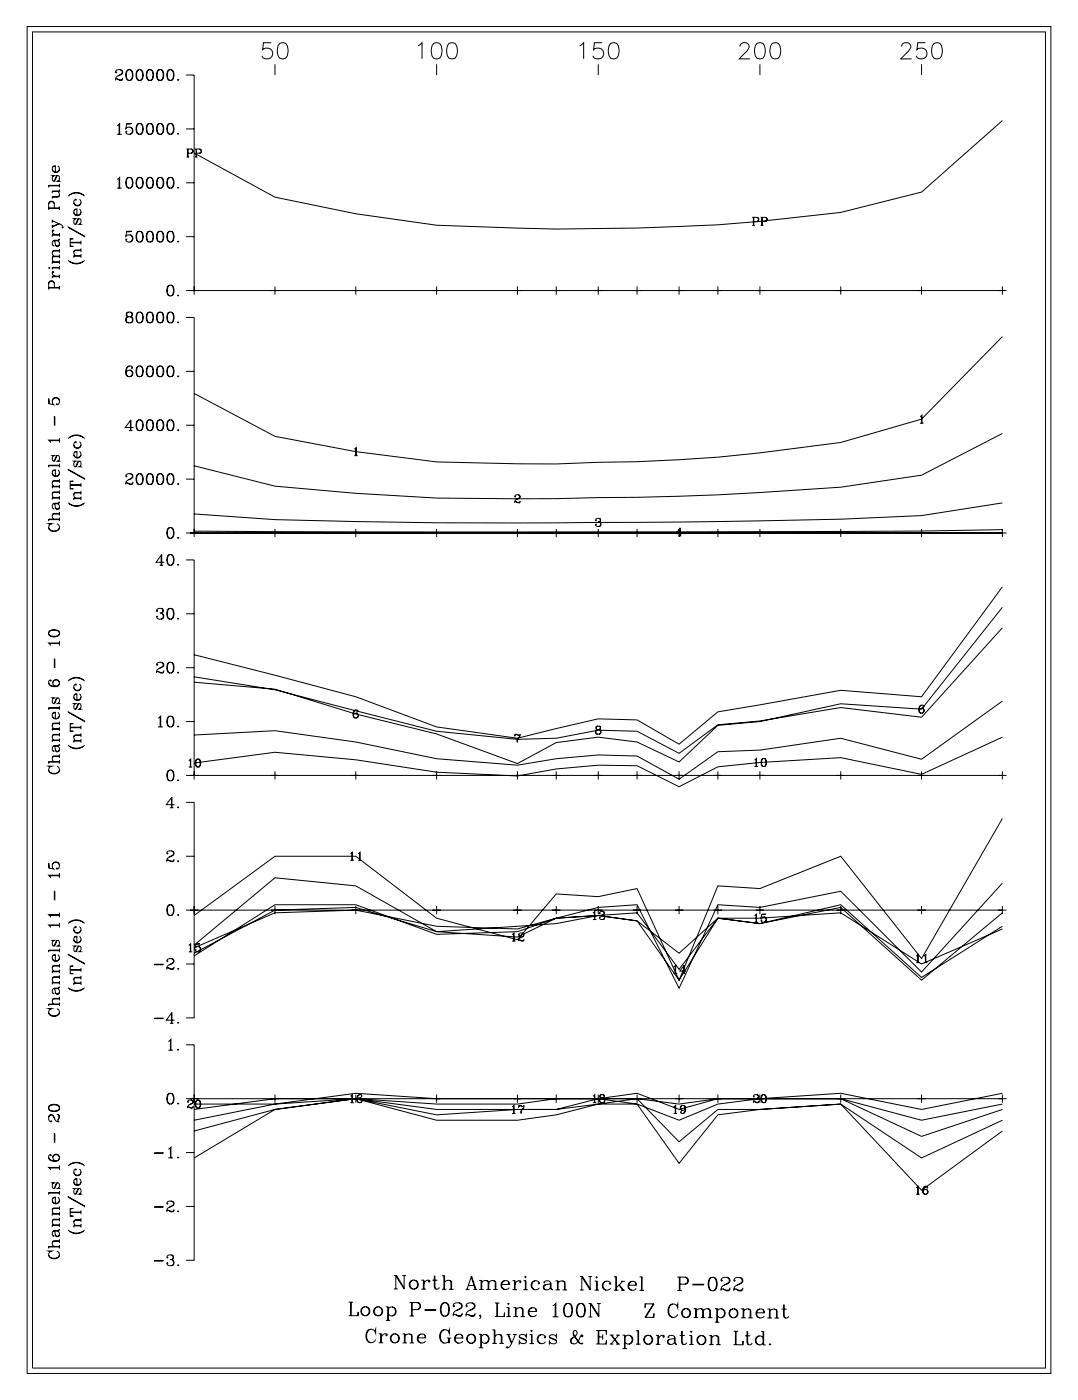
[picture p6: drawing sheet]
<svg xmlns="http://www.w3.org/2000/svg" width="215mm" height="279mm" viewBox="0 0 215 279" stroke-linecap="round" stroke-linejoin="round" font-family="sans-serif">
<g fill="none" stroke="#000" stroke-width=".2">
<path d="M5.4 5.3h204v268.5h-204zM6.5 6.4h201.9v266.3h-201.9zM23.1 14.3l.1 .1h-.2a.74 .74 0 0 1 .8-.5 .74 .74 0 0 1 .7 .6l-.5 .4a1.07 1.07 0 0 0-1 1.1M23.9 13.9l.2 .1a.48 .48 0 0 1 .1 .7l-.7 .4M24.5 15.7l-.4 .2-.8-.2-.3 .1M24.5 15.5l-.3 .5h-.4l-.5-.3M25.7 13.9a.97 .97 0 0 0-.6 1.2l.1 .5a.67 .67 0 0 0 .6 .4 .67 .67 0 0 0 .6-.4 1.82 1.82 0 0 0-.2-1.6 .58 .58 0 0 0-.9 .3 1.26 1.26 0 0 0 .4 1.7M25.9 13.9a1.36 1.36 0 0 1 0 2.1M27.7 13.9a1.16 1.16 0 0 0-.5 1.7 .66 .66 0 0 0 .6 .4 .66 .66 0 0 0 .6-.4 1.71 1.71 0 0 0-.2-1.6 .58 .58 0 0 0-.9 .3 1.25 1.25 0 0 0 .4 1.7M27.9 13.9a1.38 1.38 0 0 1 0 2.1M29.8 13.9a.97 .97 0 0 0-.6 1.2l.1 .5a.67 .67 0 0 0 .6 .4 .67 .67 0 0 0 .6-.4 1.82 1.82 0 0 0-.2-1.6 .58 .58 0 0 0-.9 .3 1.26 1.26 0 0 0 .4 1.7M30 13.9a1.36 1.36 0 0 1 0 2.1"/>
<path d="M31.8 13.9a1.16 1.16 0 0 0-.5 1.7 .66 .66 0 0 0 .6 .4 .66 .66 0 0 0 .6-.4 1.71 1.71 0 0 0-.2-1.6 .58 .58 0 0 0-.9 .3 1.25 1.25 0 0 0 .4 1.7M32 13.9a1.38 1.38 0 0 1 0 2.1M33.9 13.9a.97 .97 0 0 0-.7 1.2l.1 .5a.67 .67 0 0 0 .7 .4 .67 .67 0 0 0 .6-.4 1.82 1.82 0 0 0-.2-1.6 .58 .58 0 0 0-.9 .3 1.26 1.26 0 0 0 .4 1.7M34.1 13.9a1.36 1.36 0 0 1 0 2.1M35.5 15.8l.1 .1-.1 .1zM37.1 15h1.6v42.9h-1.6M54 8.5h-1.5l-.2 1.4a1.14 1.14 0 0 1 1.8 0 1.14 1.14 0 0 1-.2 1.7 1.14 1.14 0 0 1-1.7-.5M54.8 12.8v2.2M55.7 8.7a1.05 1.05 0 0 1 1.6 .4 2.69 2.69 0 0 1-.4 2.5 1.06 1.06 0 0 1-1.5-.5 2.68 2.68 0 0 1 .3-2.4zM83.3 9.1l.8-.6v3.2M86.4 8.7a1.05 1.05 0 0 1 1.5 .4 2.68 2.68 0 0 1-.3 2.5 1.06 1.06 0 0 1-1.5-.5 2.68 2.68 0 0 1 .3-2.4zM87 12.8v2.2"/>
<path d="M89.5 8.7a1.04 1.04 0 0 1 1.5 .4 2.66 2.66 0 0 1-.3 2.5 1.06 1.06 0 0 1-1.5-.5 2.68 2.68 0 0 1 .3-2.4zM115.5 9.1l.8-.6v3.2M119.2 12.8v2.2M120 8.5h-1.5l-.2 1.4a1.14 1.14 0 0 1 1.7 0 1.14 1.14 0 0 1-.2 1.7 1.14 1.14 0 0 1-1.6-.5M121.7 8.7a1.04 1.04 0 0 1 1.5 .4 2.65 2.65 0 0 1-.3 2.5 1.05 1.05 0 0 1-1.5-.5 2.68 2.68 0 0 1 .3-2.4zM147.5 9.3a.81 .81 0 0 1 .6-.8h.6a.79 .79 0 0 1 .5 1.2l-1.9 2h2.2M150.8 8.7a1.05 1.05 0 0 1 1.6 .4 2.68 2.68 0 0 1-.3 2.5 1.06 1.06 0 0 1-1.6-.5 2.68 2.68 0 0 1 .3-2.4zM151.4 12.8v2.2M153.9 8.7a1.04 1.04 0 0 1 1.5 .4 2.65 2.65 0 0 1-.3 2.5 1.05 1.05 0 0 1-1.5-.5 2.68 2.68 0 0 1 .3-2.4zM179.7 9.3a.81 .81 0 0 1 .6-.8h.6a.79 .79 0 0 1 .5 1.2l-1.9 2h2.2M183.7 12.8v2.2M184.4 8.5h-1.5l-.2 1.4a1.14 1.14 0 0 1 1.8 0 1.14 1.14 0 0 1-.2 1.7 1.14 1.14 0 0 1-1.7-.5"/>
<path d="M186.1 8.7a1.04 1.04 0 0 1 1.5 .4 2.65 2.65 0 0 1-.3 2.5 1.05 1.05 0 0 1-1.5-.5 2.7 2.7 0 0 1 .3-2.4zM9.7 37h2.1M10.4 33.8a.75 .75 0 0 0 .7 .5 .75 .75 0 0 0 .7-.5M11 33.2l-.5 .1M11.4 35l-.5 1h-.4a.7 .7 0 0 1 .1-.9l.2-.1h-.4l.2 .1M11.5 38.2a.66 .66 0 0 1 0 1.1h-1.1M11.5 33.1a.72 .72 0 0 1 .2 1 .72 .72 0 0 1-1.1 0 .72 .72 0 0 1 .2-1h.2v1.2M11.6 36l.2 .1h-.4l.4-.4v-.4l-.2-.3h-.3l-.6 1.1M11.8 38.9l-.3 .3h-1.1v.4M11.8 36.6v.8M11.8 37.8v.4h-1.4M11.8 38.1h-1.4v.4"/>
<path d="M11.8 36.9h-2.1v.5M13.6 39.1a2.2 2.2 0 0 1 3.3 0M13.8 38.9l.4-.2a2.57 2.57 0 0 1 2.5 .2M15.8 39.7a.72 .72 0 0 1 .2 1.1 .72 .72 0 0 1-1.1 0 .72 .72 0 0 1 .2-1.1v.2l-.1-.1M23.3 35.8l.5-.4v2.1M23.3 25l.5-.4v2.2M23.3 37.5h.9M23.3 26.8h.9M23.7 24.7v2.1M23.7 35.5v2M25.3 24.7l1-.1h-1l-.2 1a.77 .77 0 0 1 1.1-.2 .77 .77 0 0 1 0 1.2 .77 .77 0 0 1-1.1-.2l.1-.2 .1 .1-.1 .1M25.7 35.4a.97 .97 0 0 0-.6 1.2l.1 .5a.67 .67 0 0 0 .6 .4 .67 .67 0 0 0 .6-.4 1.82 1.82 0 0 0-.2-1.6 .58 .58 0 0 0-.9 .3 1.26 1.26 0 0 0 .4 1.7"/>
<path d="M25.9 35.4a1.36 1.36 0 0 1 0 2.1M25.9 25.3a.75 .75 0 0 1 .5 .8 .75 .75 0 0 1-.5 .7M27.7 35.4a1.16 1.16 0 0 0-.5 1.7 .66 .66 0 0 0 .6 .4 .66 .66 0 0 0 .6-.4 1.71 1.71 0 0 0-.2-1.6 .58 .58 0 0 0-.9 .3 1.25 1.25 0 0 0 .4 1.7M27.7 24.6a1.16 1.16 0 0 0-.5 1.8 .66 .66 0 0 0 .6 .4 .66 .66 0 0 0 .6-.4 1.71 1.71 0 0 0-.2-1.7 .58 .58 0 0 0-.9 .3 1.25 1.25 0 0 0 .4 1.8M27.9 35.4a1.38 1.38 0 0 1 0 2.1M27.9 24.6a1.38 1.38 0 0 1 0 2.2M29.8 35.4a.97 .97 0 0 0-.6 1.2l.1 .5a.67 .67 0 0 0 .6 .4 .67 .67 0 0 0 .6-.4 1.82 1.82 0 0 0-.2-1.6 .58 .58 0 0 0-.9 .3 1.26 1.26 0 0 0 .4 1.7M29.8 24.6a.97 .97 0 0 0-.6 1.2l.1 .6a.67 .67 0 0 0 .6 .4 .67 .67 0 0 0 .6-.4 1.82 1.82 0 0 0-.2-1.7 .58 .58 0 0 0-.9 .3 1.26 1.26 0 0 0 .4 1.8M30 35.4a1.36 1.36 0 0 1 0 2.1M30 24.6a1.36 1.36 0 0 1 0 2.2M31.8 35.4a1.16 1.16 0 0 0-.5 1.7 .66 .66 0 0 0 .6 .4 .66 .66 0 0 0 .6-.4 1.71 1.71 0 0 0-.2-1.6 .58 .58 0 0 0-.9 .3 1.25 1.25 0 0 0 .4 1.7M31.8 24.6a1.16 1.16 0 0 0-.5 1.8 .66 .66 0 0 0 .6 .4 .66 .66 0 0 0 .6-.4 1.71 1.71 0 0 0-.2-1.7 .58 .58 0 0 0-.9 .3 1.25 1.25 0 0 0 .4 1.8"/>
<path d="M32 35.4a1.38 1.38 0 0 1 0 2.1M32 24.6a1.38 1.38 0 0 1 0 2.2M33.9 35.4a.97 .97 0 0 0-.7 1.2l.1 .5a.67 .67 0 0 0 .7 .4 .67 .67 0 0 0 .6-.4 1.82 1.82 0 0 0-.2-1.6 .58 .58 0 0 0-.9 .3 1.26 1.26 0 0 0 .4 1.7M33.9 24.6a.97 .97 0 0 0-.7 1.2l.1 .6a.67 .67 0 0 0 .7 .4 .67 .67 0 0 0 .6-.4 1.82 1.82 0 0 0-.2-1.7 .58 .58 0 0 0-.9 .3 1.26 1.26 0 0 0 .4 1.8M34.1 35.4a1.36 1.36 0 0 1 0 2.1M34.1 24.6a1.36 1.36 0 0 1 0 2.2M35.5 37.3l.1 .1-.1 .1zM35.5 26.6l.1 .1-.1 .1zM37.1 36.4h1.6M37.1 25.7h1.6M37.2 29.7h.9a.42 .42 0 0 1 .4 .4 .42 .42 0 0 1-.4 .4h-.6M37.2 31.3h.5"/>
<path d="M37.4 29.7v1.6M37.5 29.7v1.6M38.1 29.7l.3 .3-.1 .4-.2 .1M38.8 29.7h1a.42 .42 0 0 1 .4 .4 .42 .42 0 0 1-.4 .4h-.6M38.8 31.3h.6M39.1 29.7v1.6M39.2 29.7v1.6M39.8 29.7l.3 .3-.1 .4-.2 .1M199.8 24l-16.1 14.3-16.1 4a348.9 348.9 0 0 1-48.4 3.3l-8.3 .1-23.9-.8-16.1-2.3-16.1-3.3-16.1-8.8M9.7 56.5a.58 .58 0 0 1 .6-.4 .58 .58 0 0 1 .5 .4M9.7 40.6a.58 .58 0 0 1 .6-.4 .58 .58 0 0 1 .5 .4M9.7 57.4h2.1"/>
<path d="M9.7 57.3h2.1M9.7 41.5h2.1M9.7 41.4h2.1M9.8 53.3v.2l-.1-.1zM10.4 44l1.4 .6a.84 .84 0 0 1 .8 .7l-.1 .1v-.2M10.4 55.1h1.4M10.4 43.8v.6M10.4 44.8v.6M10.4 53.4h1.4M10.4 52.3h1.4M10.4 46.9h1.4M10.5 54.2l.1 .1 .1-.1-.2-.1a.59 .59 0 0 0 0 .6 .59 .59 0 0 0 .5 .3"/>
<path d="M10.5 45.9h.2l-.2-.1a.59 .59 0 0 0 .5 1M10.8 57.3v-.8a.56 .56 0 0 0-.5-.6 .56 .56 0 0 0-.6 .6v1.2M10.8 48l.3 1 .4 .1a.65 .65 0 0 0 0-1.1M10.8 41.4v-.8a.56 .56 0 0 0-.5-.5 .56 .56 0 0 0-.6 .5v1.3M11 48.7a.42 .42 0 0 0 .4 .3 .42 .42 0 0 0 .4-.3M11.6 44.6l-1.2 .5M11.8 51.1h-1.1a.66 .66 0 0 0 0 1.1M11.8 51.2h-1.1l-.3 .3M11.8 49.9h-1.1a.66 .66 0 0 0 0 1.2M11.8 50h-1.1l-.3 .3M11.8 47.7l-.3 .2-.9 .1a.7 .7 0 0 0-.1 .9l.2 .1-.1-.1M11.8 47.6l-.1 .3-.2 .1h-.9"/>
<path d="M11.8 41.1v.8M11.8 46.5v.7M11.8 49.6v.7M11.8 50.7v.8M11.8 51.9v.7M11.8 53v.7M11.8 54.7v.8M11.8 57v.7M11.8 55h-1.4v.5M11.8 46.8h-1.4v.4M11.8 52.2h-1.4v.4M11.8 53.3h-1.4v.4"/>
<path d="M11.8 44.6l-1.4 .6M13.6 51.9a2.2 2.2 0 0 0 3.3 0M13.6 45.2l3.3 2zM13.8 52.1l.4 .2a2.67 2.67 0 0 0 2.5-.2M14 47.7l.6-.1h-.6v1.5h.6l-.6-.1M14 48.4h2.1M14 48.3h2.1M14.7 42.4a.75 .75 0 0 0 .7 .5 .75 .75 0 0 0 .7-.5M14.7 40.4a.75 .75 0 0 0 .7 .5 .75 .75 0 0 0 .7-.5M14.7 51.1h1.4M15.3 41.8l-.5 .1M15.7 43.6l-.5 1h-.4a.7 .7 0 0 1 .1-.9l.2-.1h-.4l.2 .1"/>
<path d="M15.8 41.7a.72 .72 0 0 1 .2 1 .72 .72 0 0 1-1.1 0 .72 .72 0 0 1 .2-1h.2v1.2M15.9 44.6l.2 .1h-.4l.4-.4v-.4l-.2-.3h-.3l-.6 1.1M16.1 49.8h-1.1a.65 .65 0 0 0 0 1.2M16.1 49.9h-1.1l-.3 .3M16.1 51h-1.4v.4M16.1 48v.7M16.1 49.5v.7M16.1 50.7v.7M25.3 46.2l1-.1h-1l-.2 1a.77 .77 0 0 1 1.1-.2 .77 .77 0 0 1 0 1.2 .77 .77 0 0 1-1.1-.3l.1-.2 .1 .1-.1 .1M25.9 46.8a.75 .75 0 0 1 .5 .7 .75 .75 0 0 1-.5 .7M27.7 46.1a1.16 1.16 0 0 0-.5 1.7 .66 .66 0 0 0 .6 .5 .66 .66 0 0 0 .6-.5 1.71 1.71 0 0 0-.2-1.6 .58 .58 0 0 0-.9 .3 1.25 1.25 0 0 0 .4 1.7M27.9 46.1a1.38 1.38 0 0 1 0 2.1"/>
<path d="M29.8 46.1a.97 .97 0 0 0-.6 1.2l.1 .5a.67 .67 0 0 0 .6 .5 .67 .67 0 0 0 .6-.5 1.82 1.82 0 0 0-.2-1.6 .58 .58 0 0 0-.9 .3 1.26 1.26 0 0 0 .4 1.7M30 46.1a1.36 1.36 0 0 1 0 2.1M31.8 46.1a1.16 1.16 0 0 0-.5 1.7 .66 .66 0 0 0 .6 .5 .66 .66 0 0 0 .6-.5 1.71 1.71 0 0 0-.2-1.6 .58 .58 0 0 0-.9 .3 1.25 1.25 0 0 0 .4 1.7M32 46.1a1.38 1.38 0 0 1 0 2.1M33.9 56.8a.97 .97 0 0 0-.7 1.3l.1 .5a.67 .67 0 0 0 .7 .4 .67 .67 0 0 0 .6-.4 1.82 1.82 0 0 0-.2-1.7 .58 .58 0 0 0-.9 .3 1.26 1.26 0 0 0 .4 1.8M33.9 46.1a.97 .97 0 0 0-.7 1.2l.1 .5a.67 .67 0 0 0 .7 .5 .67 .67 0 0 0 .6-.5 1.82 1.82 0 0 0-.2-1.6 .58 .58 0 0 0-.9 .3 1.26 1.26 0 0 0 .4 1.7M34.1 56.8a1.36 1.36 0 0 1 0 2.2M34.1 46.1a1.36 1.36 0 0 1 0 2.1M35.5 58.8l.1 .1-.1 .1zM35.5 48l.1 .1-.1 .1zM37.1 47.2h1.6M37.9 57.9h1.6"/>
<path d="M38.7 57.9h161.1M38.7 57.1v1.6M54 57.9h1.6M54.8 57.1v1.6M70.1 57.9h1.6M70.9 57.1v1.6M86.2 57.9h1.6M87 57.1v1.6M102.3 57.9h1.6M103.1 57.1v1.6M110 57.9h1.7M110.9 57.1v1.6"/>
<path d="M118.4 57.9h1.7M119.2 57.1v1.6M126.1 57.9h1.7M127 57.1v1.6M134.5 57.9h1.7M135.3 57.1v1.6M142.3 57.9h1.6M143.1 57.1v1.6M149.9 43.3h.9a.42 .42 0 0 1 .4 .4 .42 .42 0 0 1-.4 .5h-.6M149.9 44.9h.5M150.1 43.3v1.6M150.2 43.3v1.6"/>
<path d="M150.6 57.9h1.7M150.8 43.3l.3 .3v.4l-.3 .2M151.4 57.1v1.6M151.6 43.3h.9a.42 .42 0 0 1 .4 .4 .42 .42 0 0 1-.4 .5h-.6M151.6 44.9h.5M151.8 43.3v1.6M151.9 43.3v1.6M152.5 43.3l.3 .3-.1 .4-.2 .2M166.7 57.9h1.7M167.6 57.1v1.6M182.8 57.9h1.7M183.7 57.1v1.6"/>
<path d="M199 57.9h1.6M199.8 57.1v1.6M10.4 79.9a.75 .75 0 0 1 .7-.6 .75 .75 0 0 1 .7 .6M25.6 62.2l-.3 .1-.1 .5a.73 .73 0 0 0 1.2 0v-.3a.7 .7 0 0 0-1-.2l-.1 .5 .3 .3M25.6 63.1l-.3 .1a.7 .7 0 0 0-.1 .9 .77 .77 0 0 0 .9 .2 .77 .77 0 0 0 .4-.8l-.2-.3-.3-.1M25.6 63.1l-.4 .4v.4l.4 .5M25.8 72.9a1.29 1.29 0 0 0-.1 2.2M25.9 73.8a.69 .69 0 0 1 .5 .6 .69 .69 0 0 1-.5 .7M26 62.2a.51 .51 0 0 1 .2 .8l-.2 .1M26 63.1l.4 .4v.4l-.4 .5M26.3 73.3v.2l.1-.2a.74 .74 0 0 0-.9-.3 .74 .74 0 0 0-.4 .9v.6a.69 .69 0 0 0 .8 .7 .69 .69 0 0 0 .5-.9 .69 .69 0 0 0-.9-.4l-.3 .5M27.7 72.9a1.16 1.16 0 0 0-.5 1.8 .66 .66 0 0 0 .6 .4 .66 .66 0 0 0 .6-.4 1.71 1.71 0 0 0-.2-1.6 .58 .58 0 0 0-.9 .3 1.25 1.25 0 0 0 .4 1.7"/>
<path d="M27.7 62.2a1.16 1.16 0 0 0-.5 1.7 .66 .66 0 0 0 .6 .5 .66 .66 0 0 0 .6-.5 1.71 1.71 0 0 0-.2-1.6 .58 .58 0 0 0-.9 .3 1.25 1.25 0 0 0 .4 1.8M27.9 72.9a1.38 1.38 0 0 1 0 2.2M27.9 62.2a1.38 1.38 0 0 1 0 2.2M29.8 72.9a.97 .97 0 0 0-.6 1.3l.1 .5a.67 .67 0 0 0 .6 .4 .67 .67 0 0 0 .6-.4 1.82 1.82 0 0 0-.2-1.6 .58 .58 0 0 0-.9 .3 1.26 1.26 0 0 0 .4 1.7M29.8 62.2a.97 .97 0 0 0-.6 1.2l.1 .5a.67 .67 0 0 0 .6 .5 .67 .67 0 0 0 .6-.5 1.82 1.82 0 0 0-.2-1.6 .58 .58 0 0 0-.9 .3 1.26 1.26 0 0 0 .4 1.8M30 72.9a1.36 1.36 0 0 1 0 2.2M30 62.2a1.36 1.36 0 0 1 0 2.2M31.8 72.9a1.16 1.16 0 0 0-.5 1.8 .66 .66 0 0 0 .6 .4 .66 .66 0 0 0 .6-.4 1.71 1.71 0 0 0-.2-1.6 .58 .58 0 0 0-.9 .3 1.25 1.25 0 0 0 .4 1.7M31.8 62.2a1.16 1.16 0 0 0-.5 1.7 .66 .66 0 0 0 .6 .5 .66 .66 0 0 0 .6-.5 1.71 1.71 0 0 0-.2-1.6 .58 .58 0 0 0-.9 .3 1.25 1.25 0 0 0 .4 1.8M32 72.9a1.38 1.38 0 0 1 0 2.2M32 62.2a1.38 1.38 0 0 1 0 2.2M33.9 72.9a.97 .97 0 0 0-.7 1.3l.1 .5a.67 .67 0 0 0 .7 .4 .67 .67 0 0 0 .6-.4 1.82 1.82 0 0 0-.2-1.6 .58 .58 0 0 0-.9 .3 1.26 1.26 0 0 0 .4 1.7"/>
<path d="M33.9 62.2a.97 .97 0 0 0-.7 1.2l.1 .5a.67 .67 0 0 0 .7 .5 .67 .67 0 0 0 .6-.5 1.82 1.82 0 0 0-.2-1.6 .58 .58 0 0 0-.9 .3 1.26 1.26 0 0 0 .4 1.8M34.1 72.9a1.36 1.36 0 0 1 0 2.2M34.1 62.2a1.36 1.36 0 0 1 0 2.2M35.5 74.9l.1 .1-.1 .1zM35.5 64.1l.1 .1-.1 .2zM37.1 63.3h1.6v42.9h-1.6M37.1 74h1.6M199.8 67.1l-16.1 16.4-16.1 4.7a317.5 317.5 0 0 1-48.4 3.9l-8.3 .4-7.8-.1-16.1-.3-16.1-2.1-16.1-3-16.1-8.6M9.7 92.8h2.1M9.8 80.5l-.1-1.1v1.1l1 .2a.77 .77 0 0 1-.2-1.2 .77 .77 0 0 1 1.2 0 .77 .77 0 0 1-.3 1.2l-.2-.1 .1-.1 .1 .1M9.8 87.8h2M10.4 94.4a.75 .75 0 0 0 .7 .5 .75 .75 0 0 0 .7-.5"/>
<path d="M10.4 99.3h1.4M10.4 97h1.4M10.8 83l.1 1.8zM11 93.8l-.5 .1M11.4 90.8l-.5 1-.3 .1a.7 .7 0 0 1-.1-.9l.3-.2h-.4l.2 .1M11.5 93.7a.72 .72 0 0 1 .2 1 .72 .72 0 0 1-1.1 0 .72 .72 0 0 1 .2-1h.2v1.2M11.6 91.8l.2 .1h-.4l.4-.4v-.4l-.2-.3h-.3l-.6 1.1M11.8 100l-.1 .3-.2 .1h-.9M11.8 98.1h-1.1a.66 .66 0 0 0 0 1.1M11.8 98.2h-1.1l-.3 .3M11.8 95.8h-1.1a.65 .65 0 0 0 0 1.1M11.8 95.9h-1.1l-.3 .3"/>
<path d="M11.8 87.7h-2.1l.4 .5M11.8 87.3v.9M11.8 92.4v.7M11.8 95.5v.7M11.8 96.6v.7M11.8 97.8v.7M11.8 98.9v.7M11.8 96.9h-1.4v.4M11.8 99.2h-1.4v.4M11.8 92.7h-2.1v.4M13.6 93.6l3.3 1.9zM13.6 87.4a2.2 2.2 0 0 1 3.3 0"/>
<path d="M13.8 87.2l.4-.2a2.56 2.56 0 0 1 2.5 .2M14 96l.6-.1h-.6v1.5h.6l-.6-.1M14 96.7h2.1M14 96.6h2.1M14.7 90.7a.75 .75 0 0 0 .7 .5 .75 .75 0 0 0 .7-.5M14.7 88.7a.75 .75 0 0 0 .7 .6 .75 .75 0 0 0 .7-.6M14.7 99.4h1.4M15.3 90.1l-.5 .1M15.7 91.9l-.5 1h-.4a.7 .7 0 0 1 .1-.9l.2-.1h-.4l.2 .1M15.8 90a.72 .72 0 0 1 .2 1.1 .72 .72 0 0 1-1.1 0 .72 .72 0 0 1 .2-1.1h.2v1.2M15.8 88a.72 .72 0 0 1 .2 1.1 .72 .72 0 0 1-1.1 0 .72 .72 0 0 1 .2-1.1v.2l-.1-.1M15.9 92.9l.2 .1h-.4l.4-.4v-.4l-.2-.3h-.3l-.6 1.1"/>
<path d="M16.1 98.2h-1.1a.65 .65 0 0 0 0 1.1M16.1 98.3h-1.1l-.3 .3M16.1 99.3h-1.4v.4M16.1 96.3v.7M16.1 97.8v.8M16.1 99v.7M25.2 94.8l.1 .1h-.2a.73 .73 0 0 1 .7-.5 .73 .73 0 0 1 .7 .6l-.4 .4a1.06 1.06 0 0 0-1 1.2M25.7 85.8h.7M26 94.4l.2 .1a.48 .48 0 0 1 .1 .7l-.7 .4M26 83.9v1.9M26.5 96.3l-.3 .2-.8-.2-.3 .1M26.5 96.1l-.2 .5h-.4l-.5-.3"/>
<path d="M26.6 85.2h-1.6l1.1-1.5v2.1M27.7 94.4a1.16 1.16 0 0 0-.5 1.8 .66 .66 0 0 0 .6 .4 .66 .66 0 0 0 .6-.4 1.71 1.71 0 0 0-.2-1.7 .58 .58 0 0 0-.9 .3 1.25 1.25 0 0 0 .4 1.8M27.7 83.7a1.16 1.16 0 0 0-.5 1.7 .66 .66 0 0 0 .6 .4 .66 .66 0 0 0 .6-.4 1.71 1.71 0 0 0-.2-1.6 .58 .58 0 0 0-.9 .3 1.25 1.25 0 0 0 .4 1.7M27.9 94.4a1.38 1.38 0 0 1 0 2.2M27.9 83.7a1.38 1.38 0 0 1 0 2.1M29.8 94.4a.97 .97 0 0 0-.6 1.2l.1 .6a.67 .67 0 0 0 .6 .4 .67 .67 0 0 0 .6-.4 1.82 1.82 0 0 0-.2-1.7 .58 .58 0 0 0-.9 .3 1.26 1.26 0 0 0 .4 1.8M29.8 83.7a.97 .97 0 0 0-.6 1.2l.1 .5a.67 .67 0 0 0 .6 .4 .67 .67 0 0 0 .6-.4 1.82 1.82 0 0 0-.2-1.6 .58 .58 0 0 0-.9 .3 1.26 1.26 0 0 0 .4 1.7M30 94.4a1.36 1.36 0 0 1 0 2.2M30 83.7a1.36 1.36 0 0 1 0 2.1M31.8 94.4a1.16 1.16 0 0 0-.5 1.8 .66 .66 0 0 0 .6 .4 .66 .66 0 0 0 .6-.4 1.71 1.71 0 0 0-.2-1.7 .58 .58 0 0 0-.9 .3 1.25 1.25 0 0 0 .4 1.8M31.8 83.7a1.16 1.16 0 0 0-.5 1.7 .66 .66 0 0 0 .6 .4 .66 .66 0 0 0 .6-.4 1.71 1.71 0 0 0-.2-1.6 .58 .58 0 0 0-.9 .3 1.25 1.25 0 0 0 .4 1.7M32 94.4a1.38 1.38 0 0 1 0 2.2"/>
<path d="M32 83.7a1.38 1.38 0 0 1 0 2.1M33.9 94.4a.97 .97 0 0 0-.7 1.2l.1 .6a.67 .67 0 0 0 .7 .4 .67 .67 0 0 0 .6-.4 1.82 1.82 0 0 0-.2-1.7 .58 .58 0 0 0-.9 .3 1.26 1.26 0 0 0 .4 1.8M33.9 83.7a.97 .97 0 0 0-.7 1.2l.1 .5a.67 .67 0 0 0 .7 .4 .67 .67 0 0 0 .6-.4 1.82 1.82 0 0 0-.2-1.6 .58 .58 0 0 0-.9 .3 1.26 1.26 0 0 0 .4 1.7M34.1 94.4a1.36 1.36 0 0 1 0 2.2M34.1 83.7a1.36 1.36 0 0 1 0 2.1M35.5 96.4l.1 .1-.1 .1zM35.5 85.6l.1 .1-.1 .1zM37.1 95.5h1.6M37.1 84.8h1.6M70.6 89.5l.4-.3v1.6M70.6 90.8h.7M70.9 89.3v1.5"/>
<path d="M102.7 98.9v.1h-.1a.55 .55 0 0 1 .6-.4 .55 .55 0 0 1 .5 .5l-.4 .3a.79 .79 0 0 0-.7 .8M103.3 98.6l.3 .3a.6 .6 0 0 1-.6 .6M103.7 100l-.3 .1-.6-.1-.2 .1M103.7 99.8l-.2 .4-.7-.2M183.4 83l.3-.3v1.6M183.4 84.3h.7M183.7 82.8v1.5M199.8 86.4l-16.1 8.3-16.1 2.4a618.9 618.9 0 0 1-48.4 2.1l-8.3 .2a409.7 409.7 0 0 1-56.1-2.5l-16.1-4.1M9.7 105.2a1.22 1.22 0 0 0 2.1 0M9.7 103.6h2.1M10.8 100.4l.3 1 .4 .1a.64 .64 0 0 0 0-1.1M11 101.1a.42 .42 0 0 0 .4 .3 .42 .42 0 0 0 .4-.3"/>
<path d="M11.3 104.4a.79 .79 0 0 1 .5 .9 .79 .79 0 0 1-.8 .6 .94 .94 0 0 1-1-.2 .94 .94 0 0 1-.2-1l.2-.2-.3-.1h.6l-.3 .1M11.8 102.3h-1.1a.66 .66 0 0 0 0 1.2M11.8 102.5h-1.1l-.3 .3M11.8 100.1l-.3 .2-.9 .1a.7 .7 0 0 0-.1 .9l.2 .1-.1-.1M11.8 102v.8M11.8 103.2v.7M11.8 103.5h-2.1v.4M13.6 100.2a2.2 2.2 0 0 0 3.3 0M13.8 100.4l.4 .2a2.67 2.67 0 0 0 2.5-.2M31.8 112.7h.7M32.1 110.7v2M32.7 112.1h-1.6l1.1-1.6v2.2"/>
<path d="M33.9 105.2a.97 .97 0 0 0-.7 1.2l.1 .5a.67 .67 0 0 0 .7 .4 .67 .67 0 0 0 .6-.4 1.82 1.82 0 0 0-.2-1.6 .58 .58 0 0 0-.9 .3 1.26 1.26 0 0 0 .4 1.7M33.9 110.5a.97 .97 0 0 0-.7 1.3l.1 .5a.67 .67 0 0 0 .7 .4 .67 .67 0 0 0 .6-.4 1.82 1.82 0 0 0-.2-1.7 .58 .58 0 0 0-.9 .3 1.26 1.26 0 0 0 .4 1.8M34.1 105.2a1.36 1.36 0 0 1 0 2.1M34.1 110.5a1.36 1.36 0 0 1 0 2.2M35.5 107.1l.1 .1-.1 .1zM35.5 112.5l.1 .1-.1 .1zM37.1 111.6h1.6v43h-1.6M37.9 106.2h1.6M38.7 106.2h161.1l-161.1 .1M38.7 105.4v1.7M54 106.2h1.6M54.8 105.4v1.7"/>
<path d="M70.1 106.2h1.6M70.9 105.4v1.7M86.2 106.2h1.6M87 105.4v1.7M102.3 106.2h1.6M103.1 105.4v1.7M110 106.2h1.7M110.9 105.4v1.7M118.4 106.2h1.7M118.8 103.6v.2l-.1-.1a.51 .51 0 0 1 .5-.4 .51 .51 0 0 1 .5 .5l-.1 .1-.4 .1M119.2 105.4v1.7M119.4 103.3l.1 .1a.39 .39 0 0 1-.1 .6l.1 .1a.44 .44 0 0 1 .3 .5 .44 .44 0 0 1-.4 .3h-.6l-.1-.3 .1-.1v.1"/>
<path d="M119.6 104.2l.1 .4-.3 .3M126.1 106.2h1.7M127 105.4v1.7M134.5 106.2h1.7M135.3 106.8h.5M135.3 105.4v1.7M135.5 105.4v1.4M136 106.4h-1.3l.9-1.2v1.6M142.3 106.2h1.6M143.1 105.4v1.7M150.6 106.2h1.7M151.4 105.4v1.7"/>
<path d="M166.7 106.2h1.7M167.6 105.4v1.7M182.8 106.2h1.7M183.7 105.4v1.7M199 106.2h1.6M199.8 100.2l-16.1 2.6a1392 1392 0 0 1-56.7 1.3h-7.8a1565.1 1565.1 0 0 1-64.4-.5l-16.1-1.2M199.8 105.6l-16.1 .2-48.4 .2-96.6-.1M199.8 117l-16.1 21.9-16.1-1.3-24.5 4.3-7.8 6.4-8.3-4.8-7.8-.2-16.1 3.8-16.1-2.2-16.1-6-16.1-4.3-16.1-4.1M199.8 105.4v1.7M9.7 136.2a1.29 1.29 0 0 0 2.1 0M9.7 126.3a1.15 1.15 0 0 0 1.7 .5 .66 .66 0 0 0 .5-.6 .66 .66 0 0 0-.5-.6 1.74 1.74 0 0 0-1.6 .2 .59 .59 0 0 0 .3 .9 1.24 1.24 0 0 0 1.7-.4M9.7 126.1a1.38 1.38 0 0 1 2.1 0"/>
<path d="M9.8 128.3h2M10 135.6l.1 .1 .1-.1-.2-.1a.74 .74 0 0 0-.2 1 .74 .74 0 0 0 .8 .4h.6a.69 .69 0 0 0 .7-.8 .69 .69 0 0 0-.8-.6 .69 .69 0 0 0-.5 1l.5 .3M10.5 136a.69 .69 0 0 1 .7-.5 .69 .69 0 0 1 .6 .5M10.8 131.3l.1 1.8zM11.4 139.1l-.5 1-.3 .1a.7 .7 0 0 1-.1-.9l.3-.2h-.4l.2 .1M11.8 128.2h-2.1l.4 .5M11.8 127.8v.9M13.6 135.7a2.2 2.2 0 0 1 3.3 0M13.8 135.5l.4-.2a2.56 2.56 0 0 1 2.5 .2M14.7 139a.75 .75 0 0 0 .7 .5 .75 .75 0 0 0 .7-.5M14.7 137.1a.75 .75 0 0 0 .7 .5 .75 .75 0 0 0 .7-.5M15.3 138.4l-.5 .1"/>
<path d="M15.8 138.3a.72 .72 0 0 1 .2 1.1 .72 .72 0 0 1-1.1 0 .72 .72 0 0 1 .2-1.1h.2v1.2M15.8 136.4a.72 .72 0 0 1 .2 1 .72 .72 0 0 1-1.1 0 .72 .72 0 0 1 .2-1v.2l-.1-.1M31.3 132.4v.2l-.1-.1a.74 .74 0 0 1 .8-.5 .74 .74 0 0 1 .6 .6l-.4 .4a1.07 1.07 0 0 0-1 1.2M31.3 121.7v.2l-.1-.1 .1-.3a.83 .83 0 0 1 1.2 .1l-.1 .5-.6 .1M32.1 132l.2 .1a.49 .49 0 0 1 .1 .7l-.7 .4M32.1 121.3l.3 .3v.3l-.3 .3a.62 .62 0 0 1 .5 .6 .62 .62 0 0 1-.5 .6l-.7-.1-.2-.3 .1-.2v.2M32.4 122.4a.66 .66 0 0 1-.3 1M32.6 133.8l-.3 .2-.8-.2-.3 .1M32.6 133.6l-.2 .6h-.4l-.5-.4M33.9 132a.97 .97 0 0 0-.7 1.2l.1 .5a.67 .67 0 0 0 .7 .5 .67 .67 0 0 0 .6-.5 1.82 1.82 0 0 0-.2-1.6 .58 .58 0 0 0-.9 .3 1.26 1.26 0 0 0 .4 1.8M33.9 121.3a.97 .97 0 0 0-.7 1.2l.1 .5a.67 .67 0 0 0 .7 .4 .67 .67 0 0 0 .6-.4 1.82 1.82 0 0 0-.2-1.6 .58 .58 0 0 0-.9 .3 1.26 1.26 0 0 0 .4 1.7M34.1 132a1.36 1.36 0 0 1 0 2.2"/>
<path d="M34.1 121.3a1.36 1.36 0 0 1 0 2.1M35.5 133.9l.1 .1-.1 .2zM35.5 123.2l.1 .1-.1 .1zM37.1 133.1h1.6M37.1 122.3h1.6M199.8 121.1l-16.1 20.3-16.1-1.1-16.2 3.5-8.3 .8-7.8 7.3-8.3-4-7.8-1-8.3 1.1-7.8 4.2-16.1-5.9-16.1-4-16.1-4.9-16.1-1.4M199.8 125.1l-16.1 17.9-16.1-2-16.2 2.7-8.3 .8-7.8 5.7-8.3-4.4-7.8-.3-8.3 1.6-7.8 .3-16.1-1.6-32.2-8.3-16.1-2.6M199.8 139.7l-16.1 11.6-16.1-4.2-16.2 2.4-8.3 .3-7.8 5.5-8.3-4.6-7.8-.2-8.3 .7-7.8 1.3-16.1-1.3-16.1-3.3-16.1-2.3-16.1 .9M9.7 153.5a1.22 1.22 0 0 0 2.1 0M9.7 151.9h2.1M9.7 141.2h2.1M10.4 142.7a.75 .75 0 0 0 .7 .5 .75 .75 0 0 0 .7-.5"/>
<path d="M10.4 147.6h1.4M10.4 145.4h1.4M10.8 148.7l.3 1 .4 .2a.64 .64 0 0 0 0-1.2M11 149.4a.42 .42 0 0 0 .4 .4 .42 .42 0 0 0 .4-.4M11 142.1l-.5 .1M11.3 152.7a.79 .79 0 0 1 .5 .9 .79 .79 0 0 1-.8 .6 .94 .94 0 0 1-1-.2 .94 .94 0 0 1-.2-1l.2-.2-.3-.1h.6l-.3 .1M11.5 142a.71 .71 0 0 1 .2 1.1 .71 .71 0 0 1-1.1 0 .71 .71 0 0 1 .2-1.1h.2v1.2M11.6 140.1l.2 .1h-.4l.4-.4v-.4l-.2-.3h-.3l-.6 1.1M11.8 150.7h-1.1a.66 .66 0 0 0 0 1.1M11.8 150.8h-1.1l-.3 .3M11.8 148.4l-.3 .2-.9 .1a.7 .7 0 0 0-.1 .9l.2 .1-.1-.1M11.8 148.3l-.1 .3-.2 .1h-.9"/>
<path d="M11.8 146.4h-1.1a.66 .66 0 0 0 0 1.1M11.8 146.5h-1.1l-.3 .3M11.8 144.1h-1.1a.65 .65 0 0 0 0 1.1M11.8 144.2h-1.1l-.3 .3M11.8 140.7v.8M11.8 143.8v.7M11.8 144.9v.8M11.8 146.1v.7M11.8 147.2v.7M11.8 150.4v.7M11.8 151.5v.7M11.8 145.2h-1.4v.5"/>
<path d="M11.8 147.5h-1.4v.4M11.8 141.1h-2.1v.4M11.8 151.8h-2.1v.4M13.6 148.5a2.2 2.2 0 0 0 3.3 0M13.6 141.9l3.3 1.9zM13.8 148.7l.4 .2a2.67 2.67 0 0 0 2.5-.2M14 144.3l.6-.1h-.6v1.6h.6l-.6-.1M14 145h2.1M14 144.9h2.1M14.7 147.7h1.4M15.7 140.2l-.5 1.1h-.4a.7 .7 0 0 1 .1-1l.2-.1h-.4l.2 .1M15.9 141.3l.2 .1h-.4l.4-.4v-.5l-.2-.3h-.3l-.6 1.2"/>
<path d="M16.1 146.5h-1.1a.65 .65 0 0 0 0 1.1M16.1 146.6h-1.1l-.3 .3M16.1 147.6h-1.4v.4M16.1 144.6v.8M16.1 146.2v.7M16.1 147.3v.7M31.5 143.2l.5-.5v2.2M31.5 144.9h.9M31.9 142.9v2M33.9 153.5a.97 .97 0 0 0-.7 1.2l.1 .5a.67 .67 0 0 0 .7 .4 .67 .67 0 0 0 .6-.4 1.82 1.82 0 0 0-.2-1.6 .58 .58 0 0 0-.9 .3 1.26 1.26 0 0 0 .4 1.7M33.9 142.7a.97 .97 0 0 0-.7 1.3l.1 .5a.67 .67 0 0 0 .7 .4 .67 .67 0 0 0 .6-.4 1.82 1.82 0 0 0-.2-1.6 .58 .58 0 0 0-.9 .3 1.26 1.26 0 0 0 .4 1.7M34.1 153.5a1.36 1.36 0 0 1 0 2.1"/>
<path d="M34.1 142.7a1.36 1.36 0 0 1 0 2.2M34.2 159.1v1.9M35.5 155.4l.1 .1-.1 .1zM35.5 144.7l.1 .1-.1 .1zM37.1 159.9h1.6v43h-1.6M37.1 143.8h1.6M37.6 151.6l.4-.3v1.6M37.6 152.9h.7M37.9 154.6h1.6M37.9 151.4v1.5M38.7 154.6h161.1M38.7 153.7v1.7"/>
<path d="M39.4 151.3a.93 .93 0 0 0 0 1.6h.1a.94 .94 0 0 0 0-1.6h-.1a1.04 1.04 0 0 0 0 1.6M39.5 151.3a1.04 1.04 0 0 1 0 1.6M54 154.6h1.6M54.8 153.7v1.7M70.1 154.6h1.6M70.9 141.5a.97 .97 0 0 0-.1 1.6M70.9 153.7v1.7M71 142.1l.4 .5-.1 .3-.3 .2M71.3 141.7v.2l.1-.2a.56 .56 0 0 0-.7-.1 .56 .56 0 0 0-.3 .6v.5a.52 .52 0 0 0 .6 .5 .52 .52 0 0 0 .4-.7 .52 .52 0 0 0-.7-.3l-.3 .4M86.2 154.6h1.6M87 153.7v1.7M102.3 154.6h1.6"/>
<path d="M102.6 146.7l.2-.4 .5 .3 .4-.3-.1 .5a1.3 1.3 0 0 0-.5 1.2M102.6 146.3v.5M102.7 146.5l.3-.1 .3 .2M103.1 153.7v1.7M103.6 146.8a1.14 1.14 0 0 0-.6 1.2M110 154.6h1.7M110.9 153.7v1.7M118.4 154.6h1.7M119.1 144.7l-.3 .1v.4a.55 .55 0 0 0 .9 0v-.2a.55 .55 0 0 0-.8-.2l-.1 .4 .3 .2M119.1 145.4l-.4 .3a.53 .53 0 0 0 .6 .7 .53 .53 0 0 0 .3-.9l-.2-.1M119.1 145.4l-.3 .3v.5l.3 .1M119.2 153.7v1.7"/>
<path d="M119.4 144.7l.2 .3-.1 .3-.1 .1M119.4 145.4l.3 .3-.1 .5-.2 .1M126.1 154.6h1.7M127 153.7v1.7M134.5 154.6h1.7M135.3 153.7v1.7M142.3 154.6h1.6M143.1 153.7v1.7M150.4 151.5l.4-.3v1.6M150.4 152.8h.7M150.6 154.6h1.7M150.7 151.2v1.6"/>
<path d="M151.4 153.7v1.7M152.1 151.2a.92 .92 0 0 0 0 1.6h.2a.93 .93 0 0 0 0-1.6h-.2a1.04 1.04 0 0 0 0 1.6M152.3 151.2a1.04 1.04 0 0 1 0 1.6M166.7 154.6h1.7M167.6 153.7v1.7M182.8 154.6h1.7M183.7 140.5a.97 .97 0 0 0-.1 1.7M183.7 153.7v1.7M183.7 141.2l.4 .4v.3l-.4 .3M184.1 140.8v.1v-.1a.56 .56 0 0 0-.7-.2 .56 .56 0 0 0-.3 .6v.5a.52 .52 0 0 0 .6 .5 .52 .52 0 0 0 .5-.6 .52 .52 0 0 0-.8-.4l-.2 .4M199 154.6h1.6M199.8 146.9l-16.1 7.4-16.1-3.3-16.2 1-8.3 .8-7.8 4-8.3-4.2-7.8-.1-8.3 .8-7.8 1.4-16.1-.8-16.1-2.5-16.1-1.5-16.1 2.2"/>
<path d="M199.8 153.7v1.7M9.8 173l-.1-1v1l1 .2a.77 .77 0 0 1-.2-1.1 .77 .77 0 0 1 1.2 0 .77 .77 0 0 1-.3 1.1l-.2-.1 .1-.1 .1 .1M9.8 174.6h2M10.4 172.4a.75 .75 0 0 1 .7-.5 .75 .75 0 0 1 .7 .5M10.8 177.6l.1 1.8zM11.8 174.4h-2.1l.4 .6M11.8 174v1M33.3 170l.2 .1h-.3a.73 .73 0 0 1 .8-.5 .73 .73 0 0 1 .7 .6l-.4 .4a1.05 1.05 0 0 0-1.1 1.1M33.9 161h.7M34.2 169.6l.2 .1a.47 .47 0 0 1 .1 .7l-.7 .4M34.7 171.4l-.3 .2-.9-.2-.3 .1M34.7 171.2l-.2 .5h-.4l-.6-.3"/>
<path d="M34.8 160.4h-1.7l1.2-1.5v2.1M35.5 171.5l.1 .1-.1 .1zM35.5 160.8l.1 .1-.1 .1zM37.1 170.7h1.6M69.8 170.2l.4-.3v1.6M69.8 171.5h.7M70.1 169.9v1.6M71.4 170.2l.4-.3v1.6M71.4 171.5h.7M71.7 169.9v1.6M199.8 163.1l-16.1 28-16.1-20.4-16.2 6.4-8.3-.5-7.8 18.8-8.3-18.3-7.8 1.6-8.3-.5-7.8 9.1-16.1-4.3-16.1-12.3h-16.1l-16.1 11.8M199.8 176l-16.1 17.8-16.1-16.2-16.2 3.3-8.3-.6-7.8 16.7-8.3-16.7-7.8 .6-8.3 2.1-7.8 3.8-16.1-1.1-16.1-9.1-16.1-1.6-16.1 13.4"/>
<path d="M9.7 189.5h2.1M9.8 184.5h2M9.8 182.4h2M10.4 191a.75 .75 0 0 0 .7 .5 .75 .75 0 0 0 .7-.5M10.4 195.9h1.4M10.4 193.7h1.4M10.8 197.1l.3 1 .4 .1a.64 .64 0 0 0 0-1.1M11 197.8a.42 .42 0 0 0 .4 .3 .42 .42 0 0 0 .4-.3M11 190.4l-.5 .1M11.4 187.4l-.5 1.1-.3 .1a.7 .7 0 0 1-.1-1l.3-.2h-.4l.2 .1M11.5 190.3a.71 .71 0 0 1 .2 1.1 .71 .71 0 0 1-1.1 0 .71 .71 0 0 1 .2-1.1h.2v1.2M11.6 188.5l.2 .1h-.4l.4-.4v-.5l-.2-.3h-.3l-.6 1.2"/>
<path d="M11.8 199h-1.1a.66 .66 0 0 0 0 1.1M11.8 199.1h-1.1l-.3 .3M11.8 196.7l-.3 .3-.9 .1a.7 .7 0 0 0-.1 .9l.2 .1-.1-.1M11.8 196.6l-.1 .4-.2 .1h-.9M11.8 194.7h-1.1a.66 .66 0 0 0 0 1.1M11.8 194.8h-1.1l-.3 .3M11.8 192.5h-1.1a.65 .65 0 0 0 0 1.1M11.8 192.5h-1.1l-.3 .4M11.8 184.4h-2.1l.4 .5M11.8 182.3h-2.1l.4 .5M11.8 181.9v.9M11.8 184v.9"/>
<path d="M11.8 189.1v.7M11.8 192.1v.8M11.8 193.3v.7M11.8 194.4v.7M11.8 195.5v.7M11.8 198.7v.7M11.8 199.8v.7M11.8 193.6h-1.4v.4M11.8 195.8h-1.4v.4M11.8 189.4h-2.1v.4M13.6 196.8a2.2 2.2 0 0 0 3.3 0M13.6 190.2l3.3 1.9z"/>
<path d="M13.6 184.1a2.21 2.21 0 0 1 3.3 0M13.8 197.1l.4 .2a2.67 2.67 0 0 0 2.5-.2M13.8 183.9l.4-.2a2.57 2.57 0 0 1 2.5 .2M14 192.7l.6-.2h-.6v1.6h.6l-.6-.1M14 193.4h2.1M14 193.3h2.1M14.7 187.3a.75 .75 0 0 0 .7 .6 .75 .75 0 0 0 .7-.6M14.7 185.4a.75 .75 0 0 0 .7 .5 .75 .75 0 0 0 .7-.5M14.7 196h1.4M15.3 186.7l-.5 .1M15.7 188.6l-.5 1h-.4a.7 .7 0 0 1 .1-.9l.2-.1h-.4l.2 .1M15.8 186.6a.72 .72 0 0 1 .2 1.1 .72 .72 0 0 1-1.1 0 .72 .72 0 0 1 .2-1.1h.2v1.2"/>
<path d="M15.8 184.7a.72 .72 0 0 1 .2 1.1 .72 .72 0 0 1-1.1 0 .72 .72 0 0 1 .2-1.1v.2l-.1-.1M15.9 189.6l.2 .1h-.4l.4-.4v-.4l-.2-.3h-.3l-.6 1.1M16.1 194.8h-1.1a.65 .65 0 0 0 0 1.1M16.1 194.9h-1.1l-.3 .3M16.1 195.9h-1.4v.4M16.1 193v.7M16.1 194.5v.7M16.1 195.6v.7M30.8 192.2l1.7 .1zM33.3 191.5l.2 .1h-.3a.73 .73 0 0 1 .8-.6 .73 .73 0 0 1 .7 .7l-.4 .4a1.05 1.05 0 0 0-1.1 1.1M33.9 180.3a.97 .97 0 0 0-.7 1.3l.1 .5a.67 .67 0 0 0 .7 .4 .67 .67 0 0 0 .6-.4 1.82 1.82 0 0 0-.2-1.7 .58 .58 0 0 0-.9 .3 1.26 1.26 0 0 0 .4 1.8M34.1 180.3a1.36 1.36 0 0 1 0 2.2"/>
<path d="M34.2 191.1l.2 .1a.47 .47 0 0 1 .1 .7l-.7 .4M34.7 192.9l-.3 .2-.9-.2-.3 .1M34.7 192.7l-.2 .5h-.4l-.6-.3M35.5 193l.1 .1-.1 .1zM35.5 182.3l.1 .1-.1 .1zM37.1 181.4h2.4M37.1 192.1h1.6M37.6 188.4l.4-.3v1.6M37.6 189.7h.7M37.9 188.2v1.5M38.7 181.4h161.1M38.7 180.6v1.6"/>
<path d="M39.1 188.2l.7-.1h-.7l-.2 .8a.58 .58 0 0 1 .9-.2 .58 .58 0 0 1 0 .9 .58 .58 0 0 1-.9-.2l.1-.1v.1M39.5 188.7l.4 .4-.1 .4-.3 .2M54 181.4h1.6M54.8 180.6v1.6M70.1 181.4h1.6M70.9 180.6v1.6M86.2 181.4h1.6M87 180.6v1.6M102.1 186.3l.3-.3v1.6M102.1 187.6h.6M102.3 181.4h1.6M102.4 186v1.6"/>
<path d="M103.1 180.6v1.6M103.4 186.3v.1h-.1a.55 .55 0 0 1 .6-.5 .55 .55 0 0 1 .5 .5l-.3 .3a.81 .81 0 0 0-.8 .9M104 186l.3 .1v.3l-.6 .5M104.4 187.4l-.2 .1-.9-.1M104.4 187.2l-.1 .4-.7-.2M110 181.4h1.7M110.9 180.6v1.6M118.2 182l.3-.3v1.6M118.2 183.3h.6M118.4 181.4h1.7M118.5 181.7v1.6M119.2 180.6v1.6"/>
<path d="M119.5 182v.1v-.1l.1-.3a.6 .6 0 0 1 .9 .2l-.1 .4-.5 .1M120.2 181.7l.2 .2v.2l-.2 .3h.1a.45 .45 0 0 1 .2 .5 .45 .45 0 0 1-.3 .4l-.6-.1-.1-.2v-.2v.2M120.4 182.5l.1 .5-.3 .3M126.1 181.4h1.7M127 180.6v1.6M134.3 192.7l.4-.3v1.6M134.3 194h.7M134.5 181.4h1.7M134.6 192.5v1.5M135.3 180.6v1.6M136 194h.6M136.3 192.6v1.4"/>
<path d="M136.7 193.6h-1.2l.8-1.2v1.6M142.3 181.4h1.6M143.1 180.6v1.6M150.4 182.5l.4-.3v1.6M150.4 183.8h.7M150.6 181.4h1.7M150.7 182.3v1.5M151.4 180.6v1.6M151.8 182.3l.8-.1h-.8l-.1 .8a.58 .58 0 0 1 .8-.2 .58 .58 0 0 1 0 .9 .58 .58 0 0 1-.8-.2l.1-.1v.1M152.3 182.7l.4 .5-.1 .4-.3 .2M166.7 181.4h1.7M167.6 180.6v1.6"/>
<path d="M182.6 190.6l.4-.3v1.6M182.6 191.9h.7M182.8 181.4h1.7M182.9 190.3v1.6M183.7 180.6v1.6M184.1 190.6l.4-.3v1.6M184.1 191.9h.7M184.4 190.3v1.6M199 181.4h1.6M199.8 181.9l-16.1 13.5-16.1-14.5-16.2 3.2-8.3-1.1-7.8 12.4-8.3-11.8-7.8-1.1-8.3 .5-7.8 2.7-16.1 .5-16.1-5.9h-16.1l-16.1 10.2M199.8 184.6l-16.1 10.2-16.1-14.5-16.2 3.8-8.3-1.1-7.8 10.2-8.3-11.3-7.8 .6-8.3 1.6-23.9 1.6-16.1-4.8-16.1 .5-16.1 8.6M199.8 185.2l-16.1 6.9-16.1-10.2-16.2 1.1h-8.3l-7.8 7-8.3-6.4-7.8-1.1-8.3 .5-7.8 2.2-16.1-.6-16.1-3.2-16.1 .5-16.1 7"/>
<path d="M199.8 180.6v1.6M9.7 201.9a1.22 1.22 0 0 0 2.1 0M9.7 200.2h2.1M11.3 201a.79 .79 0 0 1 .5 .9 .79 .79 0 0 1-.8 .7 .94 .94 0 0 1-1-.2 .94 .94 0 0 1-.2-1.1l.2-.2-.3-.1h.6l-.3 .1M11.8 200.1h-2.1v.4M30.8 202.9l1.7 .1zM33.5 207.6l.6-.4v2.1M33.5 209.3h1M33.9 217.9a.97 .97 0 0 0-.7 1.2l.1 .6a.67 .67 0 0 0 .7 .4 .67 .67 0 0 0 .6-.4 1.82 1.82 0 0 0-.2-1.7 .58 .58 0 0 0-.9 .3 1.26 1.26 0 0 0 .4 1.8M33.9 204h.7M34 207.3v2M34.1 217.9a1.36 1.36 0 0 1 0 2.2"/>
<path d="M34.2 202v2M34.8 203.3h-1.7l1.2-1.5v2.2M35.5 203.8h.1l-.1 .2zM35.5 219.9l.1 .1-.1 .1zM35.5 209.1l.1 .1-.1 .1zM37.1 208.3h1.6v42.9h-1.6M37.1 219h2.4M37.5 219.6h-.1a.55 .55 0 0 1 .6-.4 .55 .55 0 0 1 .5 .5l-.3 .3a.79 .79 0 0 0-.8 .9M38.1 219.3l.2 .1 .1 .3-.6 .5M38.7 219h161.1M38.7 218.2v1.6M39.4 219.3a.92 .92 0 0 0 0 1.6h.1a.93 .93 0 0 0 0-1.6h-.1a1.04 1.04 0 0 0 0 1.6"/>
<path d="M39.5 219.3a1.04 1.04 0 0 1 0 1.6M54 219h1.6M54.8 218.2v1.6M69.8 218.5l.4-.3v1.6M69.8 219.8h.7M70.1 219h1.6M70.1 218.3v1.5M70.9 218.2v1.6M71.7 218.2a.98 .98 0 0 0-.1 1.6M71.8 218.8l.3 .5v.3l-.3 .2M72.1 218.4v.2v-.2a.56 .56 0 0 0-.7-.2 .56 .56 0 0 0-.3 .7v.4a.52 .52 0 0 0 .6 .6 .52 .52 0 0 0 .5-.7 .52 .52 0 0 0-.8-.3l-.2 .4M86.2 219h1.6"/>
<path d="M87 218.2v1.6M102.3 219h1.6M103.1 218.2v1.6M110 219h1.7M110.9 218.2v1.6M118.2 218.5l.3-.3v1.6M118.2 219.8h.6M118.4 219h1.7M118.5 218.3v1.5M119.2 218.2v1.6M119.8 218.2l-.2 .1-.1 .3a.54 .54 0 0 0 1 0v-.2a.53 .53 0 0 0-.8-.1l-.1 .3 .2 .3M119.8 218.9l-.3 .3a.53 .53 0 0 0 .6 .6 .53 .53 0 0 0 .3-.9h-.2"/>
<path d="M119.8 218.9l-.3 .3 .1 .4 .2 .2M120.2 218.2l.2 .2-.1 .4-.1 .1M120.2 218.9l.3 .3-.1 .4-.2 .2M126.1 219h1.7M127 218.2v1.6M134.5 219h1.7M135.3 218.2v1.6M142.3 219h1.6M143.1 218.2v1.6M150.2 218.5l.1 .1h-.2a.55 .55 0 0 1 .6-.4 .55 .55 0 0 1 .5 .4l-.3 .3a.79 .79 0 0 0-.8 .9M150.6 219h1.7M150.8 218.2l.3 .1v.3l-.6 .5"/>
<path d="M151.2 219.6l-.2 .1-.9-.1M151.2 219.4l-.1 .4-.7-.2M151.4 218.2v1.6M152.1 218.2a.93 .93 0 0 0 0 1.6h.2a.94 .94 0 0 0 0-1.6h-.2a1.04 1.04 0 0 0 0 1.6M152.3 218.2a1.04 1.04 0 0 1 0 1.6M166.7 219h1.7M167.6 218.2v1.6M182.8 219h1.7M183.7 218.2v1.6M199 219h1.6M199.8 217.9l-16.1 3.2-16.1-3.2-16.2 1.1h-8.3l-7.8 1.1-8.3-1.1h-40l-16.1-1.1-16.1 2.2h-16.1M199.8 218.2v1.6"/>
<path d="M9.7 230.7a1.3 1.3 0 0 0 2.1 .2M9.7 222.7l.1-.2a.49 .49 0 0 1 .7-.1l.4 .7M9.7 220.9a.96 .96 0 0 0 1.2 .6l.5-.1a.67 .67 0 0 0 .5-.6 .67 .67 0 0 0-.5-.6 1.79 1.79 0 0 0-1.6 .2 .58 .58 0 0 0 .3 .9 1.26 1.26 0 0 0 1.7-.4M9.7 220.7a1.36 1.36 0 0 1 2.1 0M9.7 237.8h2.1M9.8 232.8h2M10 230.2h.2l-.2-.1a.75 .75 0 0 0-.2 1 .75 .75 0 0 0 .8 .4h.6a.7 .7 0 0 0 .7-.7 .7 .7 0 0 0-.7-.7 .7 .7 0 0 0-.7 .6l.3 .6 .3 .1M10.1 223.5l.1-.1v.2a.73 .73 0 0 1-.5-.8 .73 .73 0 0 1 .6-.6l.4 .4a1.06 1.06 0 0 0 1.1 1M10.4 239.3a.75 .75 0 0 0 .7 .6 .75 .75 0 0 0 .7-.6M10.5 230.6a.69 .69 0 0 1 .7-.5 .69 .69 0 0 1 .6 .5M10.8 225.9l.1 1.8zM11 238.7l-.5 .1"/>
<path d="M11.3 222.2l.5 .2v.4l-.3 .5M11.4 235.8l-.5 1-.3 .1a.7 .7 0 0 1-.1-.9l.3-.2h-.4l.2 .1M11.5 238.6a.71 .71 0 0 1 .2 1.1 .71 .71 0 0 1-1.1 0 .71 .71 0 0 1 .2-1.1h.2v1.3M11.5 222.2l.2 .3-.2 .8 .1 .3M11.6 236.8l.2 .1h-.4l.4-.4v-.4l-.2-.3h-.3l-.6 1.1M11.8 232.7h-2.1l.4 .5M11.8 232.3v.9M11.8 237.4v.7M11.8 237.7h-2.1v.4M13.6 238.5l3.3 2zM13.6 232.4a2.21 2.21 0 0 1 3.3 0M13.8 232.2l.4-.2a2.57 2.57 0 0 1 2.5 .2"/>
<path d="M14.7 235.7a.75 .75 0 0 0 .7 .5 .75 .75 0 0 0 .7-.5M14.7 233.7a.75 .75 0 0 0 .7 .5 .75 .75 0 0 0 .7-.5M15.3 235l-.5 .2M15.7 236.9l-.5 1h-.4a.7 .7 0 0 1 .1-.9l.2-.1h-.4l.2 .1M15.8 234.9a.72 .72 0 0 1 .2 1.1 .72 .72 0 0 1-1.1 0 .72 .72 0 0 1 .2-1.1h.2v1.3M15.8 233a.72 .72 0 0 1 .2 1.1 .72 .72 0 0 1-1.1 0 .72 .72 0 0 1 .2-1.1v.2l-.1-.1M15.9 237.9l.2 .1h-.4l.4-.4v-.4l-.2-.3h-.3l-.6 1.1M30.8 229.8l1.7 .1zM33.3 239.8l.2 .1h-.3a.73 .73 0 0 1 .8-.5 .73 .73 0 0 1 .7 .6l-.4 .4a1.05 1.05 0 0 0-1.1 1.1M33.5 229.1l.6-.4v2.1M33.5 230.8h1M34 228.8v2"/>
<path d="M34.2 239.4l.2 .1a.47 .47 0 0 1 .1 .7l-.7 .4M35.5 230.6l.1 .1-.1 .1zM37.1 229.7h1.6M38.5 220.6l-.3 .2-.8-.1M38.5 220.5l-.2 .4-.7-.3M102.1 220.6l.3-.3v1.6M102.1 221.9h.6M102.4 220.4v1.5M103.3 220.6l.3-.3 .5 .3 .3-.3-.1 .5-.4 .8v.3M103.3 220.3v.5M103.4 220.5l.3-.1 .4 .2M104.3 220.8a1.15 1.15 0 0 0-.5 1.1"/>
<path d="M134.3 220.6l.4-.3v1.6M134.3 221.9h.7M134.6 220.4v1.5M136 220.3l-.3 .5v.3l.3 .2M136.2 220.3a.98 .98 0 0 1-.1 1.6M136.6 220.9a.51 .51 0 0 1-.7 .4 .51 .51 0 0 1-.3-.8 .51 .51 0 0 1 .8-.1 .88 .88 0 0 1 .3 1 .88 .88 0 0 1-.8 .5l-.2-.2v-.1v.1M182.6 236.7l.4-.3v1.7M182.6 238.1h.7M182.9 236.5v1.6M184.4 236.4a.98 .98 0 0 0 0 1.7M184.5 237.1l.4 .4-.1 .3-.3 .3M184.8 236.7v.1l.1-.1a.56 .56 0 0 0-.7-.2 .56 .56 0 0 0-.3 .6v.5a.52 .52 0 0 0 .6 .5 .52 .52 0 0 0 .4-.6 .52 .52 0 0 0-.7-.4l-.2 .4"/>
<path d="M199.8 225.4l-16.1 11.8-16.1-17.1-16.2 1-8.3 1.1-7.8 9.7-8.3-11.8h-7.8l-8.3 2.1-7.8 1.1h-16.1l-16.1-4.3-16.1 2.1-16.1 9.7M199.8 223.3l-16.1 7.5-16.1-10.7-16.2 1h-8.3l-7.8 6.5-8.3-8.6-16.1 2.1h-7.8l-16.1 1.1-16.1-3.2-16.1 2.1-16.1 4.3M199.8 221.1l-16.1 5.4-16.1-7.5h-16.2l-8.3 1.1-7.8 3.2-8.3-3.2-7.8-1.1-8.3 2.1h-23.9l-16.1-2.1-16.1 1.1-16.1 3.2M199.8 220.1l-16.1 3.2-16.1-4.3h-24.5l-7.8 2.1-8.3-3.2-7.8 1.1h-8.3l-7.8 1.1h-16.1l-16.1-1.1h-16.1l-16.1 2.1M9.7 250.2a1.22 1.22 0 0 0 2.1 0M9.7 248.5h2.1M10.4 244.2h1.4M10.4 242h1.4M10.8 245.4l.3 1 .4 .1a.64 .64 0 0 0 0-1.1M11 246.1a.42 .42 0 0 0 .4 .3 .42 .42 0 0 0 .4-.3M11.3 249.4a.79 .79 0 0 1 .5 .9 .79 .79 0 0 1-.8 .6 .94 .94 0 0 1-1-.2 .94 .94 0 0 1-.2-1l.2-.2-.3-.1h.6l-.3 .1M11.8 247.3h-1.1a.66 .66 0 0 0 0 1.1"/>
<path d="M11.8 247.4h-1.1l-.3 .3M11.8 245.1l-.3 .2-.9 .1a.7 .7 0 0 0-.1 .9l.2 .1-.1-.1M11.8 245l-.1 .3-.2 .1h-.9M11.8 243h-1.1a.66 .66 0 0 0 0 1.2M11.8 243.1h-1.1l-.3 .3M11.8 240.8h-1.1a.65 .65 0 0 0 0 1.1M11.8 240.9h-1.1l-.3 .3M11.8 240.5v.7M11.8 241.6v.7M11.8 242.7v.7M11.8 243.8v.8M11.8 247v.7"/>
<path d="M11.8 248.1v.8M11.8 241.9h-1.4v.4M11.8 244.2h-1.4v.4M11.8 248.4h-2.1v.5M13.6 245.2a2.2 2.2 0 0 0 3.3 0M13.8 245.4l.4 .2a2.66 2.66 0 0 0 2.5-.2M14 241l.6-.1h-.6v1.5h.6l-.6-.1M14 241.7h2.1M14 241.6h2.1M14.7 244.4h1.4M16.1 243.1h-1.1a.65 .65 0 0 0 0 1.1M16.1 243.2h-1.1l-.3 .3"/>
<path d="M16.1 244.2h-1.4v.5M16.1 241.3v.7M16.1 242.8v.7M16.1 243.9v.8M30.8 251.3l1.7 .1zM30.8 240.5l1.7 .1zM33.3 250.5l.2 .1-.2 .1v-.4a.84 .84 0 0 1 1.3 .1l-.1 .5-.6 .2M34.2 250.1a.52 .52 0 0 1 .2 .8l-.2 .2a.62 .62 0 0 1 .5 .6 .62 .62 0 0 1-.5 .6l-.7-.1-.3-.3 .1-.2 .2 .1-.2 .1M34.5 251.3a.65 .65 0 0 1-.3 1M34.7 241.2l-.3 .2-.9-.2-.3 .1M34.7 241l-.2 .5h-.4l-.6-.3M35.5 252.1l.1 .1-.1 .1z"/>
<path d="M35.5 241.3l.1 .1-.1 .1zM37.1 240.5h1.6M69.5 259.5l.9 .1M69.9 259.5v2.7M70 259.5v2.7M78.5 256.9h.8M78.5 254.2h.5l1.5 2.5M78.9 254.2v2.7M80.2 254.2h.7M80.6 254.2l-.1 2.7-1.5-2.4M81.6 259.6h1.6a.71 .71 0 0 1 .6 .7 .71 .71 0 0 1-.6 .7h-1.1M82 259.6v2.7"/>
<path d="M82.2 259.6l-.1 2.7M82.3 255.1a.91 .91 0 0 0-.6 1.4 .91 .91 0 0 0 1.5 0 .91 .91 0 0 0-.6-1.4 .92 .92 0 0 0-.9 .8 .92 .92 0 0 0 .6 1M82.6 255.1a.94 .94 0 0 1 .6 .9 .94 .94 0 0 1-.6 .9M83.2 259.6a.73 .73 0 0 1 .5 .7 .73 .73 0 0 1-.5 .7M84 256.9h.9M84 255.2h.5v1.7M84.4 255.2v1.7M85.5 255.3l-.1 .1 .1 .2 .2-.3a.74 .74 0 0 0-.8 0 .74 .74 0 0 0-.4 .6M86.2 255.2h1M86.6 254.3l-.1 2.1 .2 .4a.54 .54 0 0 0 .9-.2M86.7 254.3v2.2l.2 .5M88.1 257h.9"/>
<path d="M88.1 254.3h.5v2.7M88.5 254.3v2.7M88.5 259.7a1.22 1.22 0 0 0-.7 1.5l.1 .6a.83 .83 0 0 0 .8 .5 .83 .83 0 0 0 .7-.5 2.16 2.16 0 0 0-.2-2 .73 .73 0 0 0-1.2 .4 2.25 2.25 0 0 0 .3 2l.2 .1M88.6 255.6a.84 .84 0 0 1 1.4 0v1.4M88.8 259.7a1.71 1.71 0 0 1 0 2.6M89.5 257h.9M89.5 255.2l.4 .4v1.4M91.5 259.7a.66 .66 0 0 1 .4 1l-.9 .5M92.8 257h.8M93.1 257l.9-2.7 .9 2.7M93.3 256.2h1.2M94 254.7l.7 2.3"/>
<path d="M94 259.7a.66 .66 0 0 1 .4 1l-.9 .5M94.3 257h.8M95.5 257h.9M95.5 255.2h.5v1.8M95.9 255.2v1.8M96 255.6a.84 .84 0 0 1 1.4 0v1.4M96.9 257h.9M96.9 255.2l.4 .4v1.4M97.4 255.6a.82 .82 0 0 1 1.4 0v1.4M98.3 257h.9M98.3 255.2l.4 .4v1.4M98.6 259.7h.9"/>
<path d="M99 259.7v2.7M99.2 259.7l-.1 2.7M100 256h1.5a.88 .88 0 0 0-1.4-.6 .88 .88 0 0 0 .1 1.5 .95 .95 0 0 0 1.3-.2M100.6 255.3a.94 .94 0 0 0-.6 .8 .94 .94 0 0 0 .6 .9M101.3 255.4l.1 .6M101.3 259.7l.1 .2-.1 .1-.1-.1zM102.1 257l.9 .1M102.1 255.3h.6v1.7M102.5 255.3v1.7M103.7 255.4l-.1 .1 .1 .2 .1-.3a.74 .74 0 0 0-.8-.1 .74 .74 0 0 0-.3 .7M104.3 257.1h.9M104.3 255.3h.5v1.8"/>
<path d="M104.6 254.5l.1-.1 .1 .1-.1 .1zM104.7 255.3v1.8M106.6 255.3a.94 .94 0 0 0-.6 .9 .94 .94 0 0 0 .6 .9M107.4 255.7l-.1 .1 .1 .1 .1-.1a.91 .91 0 0 0-1.3-.4 .91 .91 0 0 0-.3 1.3 .91 .91 0 0 0 1.4 .2l.2-.2M108.5 255.6l-.1 .1 .4-.4h.5l.4 .3 .1 1.1 .3 .4M108.8 256.1a.53 .53 0 0 0-.4 .5 .53 .53 0 0 0 .4 .5M109.7 255.8l-1.3 .4-.1 .5a.8 .8 0 0 0 1.4 0M109.7 255.6v1.1l.1 .3 .4 .1M110.7 259.9l-.1 2.6M110.7 257.1h.9M110.7 255.3h.5v1.8M111.1 255.3v1.8"/>
<path d="M111.2 255.7a.84 .84 0 0 1 1.4 0v1.4M112.1 257.1h.9M112.1 255.3l.4 .4v1.4M113.1 259.8a1.23 1.23 0 0 0-.8 1.5l.1 .7a.83 .83 0 0 0 .8 .5 .83 .83 0 0 0 .8-.5 2.28 2.28 0 0 0-.3-2.1 .73 .73 0 0 0-1.1 .4 1.59 1.59 0 0 0 .5 2.2M113.3 259.8l.3 .1a2.08 2.08 0 0 1 0 2.5l-.3 .1M115.6 257.1h.7M115.6 254.4h.5l1.5 2.5M115.6 259.8a1.24 1.24 0 0 0-.7 1.5l.1 .7a.83 .83 0 0 0 .8 .5 .83 .83 0 0 0 .7-.5 2.25 2.25 0 0 0-.2-2.1 .73 .73 0 0 0-1.2 .4 1.57 1.57 0 0 0 .5 2.2M115.9 259.8l.3 .1a2.11 2.11 0 0 1-.1 2.5l-.2 .1M116 254.4l-.1 2.7M117.2 254.4h.8M117.3 259.8h.5l1.5 2.5"/>
<path d="M117.6 254.4v2.7l-1.5-2.4M117.7 259.8v2.7M118.5 257.1h.9M118.5 255.4h.5v1.7M118.8 254.6l.1-.1 .1 .1-.1 .1zM118.9 255.4v1.7M119 259.8h.7M119.4 259.8l-.1 2.7-1.5-2.4M120.8 255.4a.94 .94 0 0 0-.6 .9 .94 .94 0 0 0 .6 .9M121.6 255.7l-.1 .2 .1 .1 .1-.1a.91 .91 0 0 0-1.3-.4 .91 .91 0 0 0-.3 1.3 .91 .91 0 0 0 1.3 .2l.3-.2M122.3 257.2h.9M122.4 254.5h.5v2.7"/>
<path d="M122.7 254.5v2.7M123.4 256.1l.7 1.1M123.5 256.1l.8 1.1M123.7 257.2h.8M123.8 255.4h.7M124.1 255.4l-1.2 1.2M125.3 256.2h1.5a.88 .88 0 0 0-1.4-.7 .88 .88 0 0 0 .1 1.5 .95 .95 0 0 0 1.3-.2M125.9 255.4a.94 .94 0 0 0-.6 .9 .94 .94 0 0 0 .6 .9M126.6 255.5l.1 .7M127.4 257.2h1M127.5 254.5h.5v2.7M127.9 254.5l-.1 2.7"/>
<path d="M128.7 259.9l-.1 .7v-.7h1.7l-1.6 2.7M130.2 259.9l-1.7 2.7h1.8v-.8l-.1 .8M134.1 259.9a1.52 1.52 0 0 0-.1 2.7M135 257.2h.9M135 254.5l1.5 .1a.7 .7 0 0 1 .7 .7 .7 .7 0 0 1-.7 .7h-1M135.4 254.5v2.7M135.5 254.6v2.6M136.5 254.6a.73 .73 0 0 1 .6 .7 .73 .73 0 0 1-.6 .7M138.1 256h2.1v.1h-2.1zM141.9 254.6a1.22 1.22 0 0 0-.8 1.5l.2 .7a.83 .83 0 0 0 .7 .5 .83 .83 0 0 0 .8-.5 2.22 2.22 0 0 0-.2-2.1 .74 .74 0 0 0-1.2 .4 2.28 2.28 0 0 0 .2 2l.3 .2M142.2 254.6a1.7 1.7 0 0 1-.1 2.7M143.8 255.1l.2 .1-.2 .2-.1-.2a.92 .92 0 0 1 1-.6 .92 .92 0 0 1 .8 .8 2.2 2.2 0 0 1-1.4 .9l-.3 .2-.1 .8"/>
<path d="M144.9 254.6a.67 .67 0 0 1 .3 1l-.9 .5M145.5 256.9l-.4 .3-1-.3-.4 .1M145.5 256.6l-.3 .7h-.5l-.6-.4M146.4 255.1l.1 .2-.1 .1-.1-.1a.68 .68 0 0 1 .6-.7l.9 .1a.62 .62 0 0 1 .1 .9l-.4 .3a1.32 1.32 0 0 0-1.3 1.4M147.4 254.6a.65 .65 0 0 1 .4 1l-.9 .5M148 256.9l-.4 .3-1-.3-.3 .1M148 256.7l-.2 .6h-.5l-.7-.4M69.5 262.2h1.9v-.7l-.1 .7M72.7 260.5a.91 .91 0 0 0-.7 1.3 .91 .91 0 0 0 1.6 0 .91 .91 0 0 0-.7-1.3 .92 .92 0 0 0-.9 .7 .92 .92 0 0 0 .7 1.1M72.9 260.5a.95 .95 0 0 1 .7 .9 .95 .95 0 0 1-.7 .9M73.8 264.9a1.53 1.53 0 0 0 0 2.7M74.7 265.3l.2 .4v-.7l-.2 .3a.99 .99 0 0 0-1.1-.3 .99 .99 0 0 0-.7 1 1.18 1.18 0 0 0 .3 1.2 1.18 1.18 0 0 0 1.3 .3l.4-.5"/>
<path d="M75.2 260.5a.9 .9 0 0 0-.6 1.4 .9 .9 0 0 0 1.5 0 .9 .9 0 0 0-.6-1.4 .91 .91 0 0 0-.9 .8 .91 .91 0 0 0 .6 1M75.5 267.6h.9M75.5 260.5a.94 .94 0 0 1 .6 .9 .94 .94 0 0 1-.6 .9M75.5 265.9h.5v1.7M75.9 265.9v1.7M76.9 263.2h.9M76.9 260.5h.5v2.7M77 266l-.1 .1 .1 .1 .2-.2a.74 .74 0 0 0-.8-.1 .74 .74 0 0 0-.4 .7M77.3 260.5v2.7M77.4 260.9a.86 .86 0 0 1 1.3-.1 .86 .86 0 0 1 0 1.2 .86 .86 0 0 1-1.3-.1M78.2 260.5a.94 .94 0 0 1 .6 .9 .94 .94 0 0 1-.6 .9M78.6 265.9a.91 .91 0 0 0-.7 1.4 .91 .91 0 0 0 1.6 0 .91 .91 0 0 0-.7-1.4 .92 .92 0 0 0-.9 .7 .92 .92 0 0 0 .7 1.1"/>
<path d="M78.8 265.9a.95 .95 0 0 1 .7 .9 .95 .95 0 0 1-.7 .9M80.2 267.7h.9M80.2 265.9h.5v1.8M80.6 265.9v1.8M80.7 266.3a.84 .84 0 0 1 1.4 0v1.4M81.6 262.3h.9M81.6 267.7h.9M81.6 265.9l.4 .4v1.4M83.3 266.7h1.5a.88 .88 0 0 0-1.4-.6 .88 .88 0 0 0 .1 1.5 .96 .96 0 0 0 1.3-.3M83.9 265.9a.94 .94 0 0 0-.6 .9 .94 .94 0 0 0 .6 .9M84.6 266l.1 .7M84.7 261l2.2 .1v.1h-2.2z"/>
<path d="M88.5 265a1.52 1.52 0 0 0 0 2.7M89 266.7h.9M89.4 266.7v1M89.4 265.4l.2 .4v-.8l-.2 .4a1 1 0 0 0-1.1-.3 1 1 0 0 0-.7 .9 1.18 1.18 0 0 0 .3 1.3 1.18 1.18 0 0 0 1.3 .3l.2-.3M89.6 266.7v1M90.5 260.2l.1 .1-.1 .1-.2-.1a.92 .92 0 0 1 1-.7 .92 .92 0 0 1 .8 .8 2.17 2.17 0 0 1-1.4 .9l-.3 .3-.1 .8M90.7 266.7h1.5a.88 .88 0 0 0-1.3-.6 .88 .88 0 0 0 .1 1.5 .95 .95 0 0 0 1.2-.3M91.3 265.9a.94 .94 0 0 0-.6 .9 .94 .94 0 0 0 .6 .9M92 266.1l.1 .6M92.1 262l-.4 .2-1-.2-.4 .1M92.1 261.7l-.3 .7h-.5l-.6-.4M93 260.2l.1 .1-.1 .1-.1-.1a.92 .92 0 0 1 .9-.6 .92 .92 0 0 1 .9 .8 2.23 2.23 0 0 1-1.4 .8l-.3 .3-.1 .8"/>
<path d="M93.8 265.9a.91 .91 0 0 0-.7 1.4 .91 .91 0 0 0 1.6 0 .91 .91 0 0 0-.7-1.4 .92 .92 0 0 0-.9 .8 .92 .92 0 0 0 .7 1M94 265.9a.94 .94 0 0 1 .7 .9 .94 .94 0 0 1-.7 .9M94.7 262l-.4 .2-1-.2-.4 .1M94.7 261.7l-.3 .7h-.5l-.6-.4M95.4 268.6h.9M95.4 266h.6l-.1 2.6M95.7 262.4l-.1-.1 .1-.2 .1 .4-.2 .4M95.8 266v2.6M96 266.3a.85 .85 0 0 1 1.2-.1 .85 .85 0 0 1 0 1.3 .85 .85 0 0 1-1.3-.1M96.7 266a.94 .94 0 0 1 .7 .9 .94 .94 0 0 1-.7 .9M98.1 267.8h.9M98.1 265.1h.5v2.7"/>
<path d="M98.5 265.1v2.7M98.6 262.4h1.9v-.8l-.1 .8M98.6 266.4a.84 .84 0 0 1 1.4 0v1.4M99.5 267.8h.9M99.5 266l.4 .4v1.4M100.9 262.4h.9M100.9 260.6h.5v1.8M100.9 266h.8M101.2 266l.7 1.8M101.3 260.6v1.8M101.3 266l.7 1.5M102.2 266h.8"/>
<path d="M102.3 262.4h.9M102.3 260.6h.6l-.1 1.8M102.7 266l-.8 1.8a1.05 1.05 0 0 1-.8 .9l-.2-.2 .2-.1 .1 .1M102.7 260.6v1.8M102.9 261a.83 .83 0 0 1 1.4 0v1.4M103.5 266.4l1.4 .8v.4l-.4 .2-.8-.1-.2-.4v.5l.1-.3M103.7 262.4h.9M103.7 260.6l.4 .4v1.4M104.8 266.3l.1-.3v.5l-.5-.5h-.5l-.4 .3v.2l1.4 .8M105.4 261.4h1.5a.88 .88 0 0 0-1.3-.6 .88 .88 0 0 0 .1 1.5 .97 .97 0 0 0 1.2-.2M105.5 267.8h.9M105.5 266h.5v1.8"/>
<path d="M105.8 265.3l.1-.2 .2 .2-.2 .1zM105.9 266v1.8M106 260.7a.94 .94 0 0 0-.6 .8 .94 .94 0 0 0 .6 .9M106.7 260.8l.1 .6M107.8 266a.95 .95 0 0 0-.6 .9 .95 .95 0 0 0 .6 .9M108.6 266.4l-.1 .1 .1 .2 .1-.1a.91 .91 0 0 0-1.2-.4 .91 .91 0 0 0-.3 1.3 .91 .91 0 0 0 1.3 .2l.2-.3M109.5 266.4l1.4 .8v.4l-.4 .2h-.5l-.5-.5v.5l.1-.2M110.1 262.5h1.2M110.1 260.3l.7-.5v2.7M110.8 266.3l.1-.3v.6l-.1-.3a.86 .86 0 0 0-1.2-.1l-.1 .1 .1 .4 1.3 .6M114.2 266.6a.71 .71 0 0 0-.4 .6 .71 .71 0 0 0 .4 .7M114.2 265.8l1.2 1.7 .5 .4"/>
<path d="M116 266.2l-.1 .1 .1 .2 .2-.2-.2-.2-.4 .4a1.54 1.54 0 0 1-1.4 1.4l-.4-.2-.1-.6 .1-.3 .8-.5a.68 .68 0 0 0 .3-1l-.3-.1-.2 .1a1 1 0 0 0 .2 1.3l.9 1.1 .5 .2 .1-.3M117.3 262.5h.8M118.8 267.9h2.1v-.8l-.2 .8M118.8 265.2h2.1v.8l-.1-.8M119.2 265.2v2.7M119.3 266.5h.8M119.4 265.2l-.1 2.7M120.1 266v1M121.5 267.9h.8M121.5 266.1h.8M121.8 266.1l1.4 1.8M121.9 266.1l1.4 1.8"/>
<path d="M122.8 267.9h.7M122.8 266.1h.8M123.3 266.1l-1.5 1.8M124.1 268.8h.9M124.1 266.1h.5v2.7M124.5 266.1l-.1 2.7M124.6 266.5a.86 .86 0 0 1 1.2-.1 .86 .86 0 0 1 0 1.3 .86 .86 0 0 1-1.2-.2M125.4 266.1a.94 .94 0 0 1 .6 .9 .94 .94 0 0 1-.7 .9M126.7 267.9h.9M126.8 265.2h.5v2.7M127.1 265.2v2.7M129.1 266.2a.9 .9 0 0 0-.7 1.3 .9 .9 0 0 0 1.5 0 .9 .9 0 0 0-.6-1.3 .91 .91 0 0 0-.9 .7 .91 .91 0 0 0 .6 1"/>
<path d="M129.3 266.2a.94 .94 0 0 1 .7 .8 .94 .94 0 0 1-.7 .9M130.7 267.9l.9 .1M130.7 266.2h.5v1.7M131.1 266.2v1.7M132.3 266.3l-.2 .1 .2 .2 .1-.3a.74 .74 0 0 0-.8-.1 .74 .74 0 0 0-.4 .7M133.3 266.4l-.2 .2v-.2a.85 .85 0 0 1 1.3 0l.2 .3-.1 .9 .3 .4M133.5 266.9a.53 .53 0 0 0-.4 .6 .53 .53 0 0 0 .4 .5M134.4 266.4v1.2l.1 .2 .4 .2M134.4 266.7l-1.3 .4-.1 .5a.8 .8 0 0 0 1.4 0M134.9 260.3l.2 .4v-.8l-.2 .4a1 1 0 0 0-1.1-.3 1 1 0 0 0-.7 .9 1.17 1.17 0 0 0 .3 1.3 1.17 1.17 0 0 0 1.3 .3l.4-.5M135.4 266.2h1.1M135.8 265.3v2.2l.2 .4a.55 .55 0 0 0 .9-.3"/>
<path d="M136 265.3v2.2l.2 .5M136.6 260.8a.9 .9 0 0 0-.7 1.4 .9 .9 0 0 0 1.5 0 .9 .9 0 0 0-.5-1.4 .91 .91 0 0 0-.9 .8 .91 .91 0 0 0 .6 1M136.9 260.8a.94 .94 0 0 1 .6 .9 .94 .94 0 0 1-.7 .9M137.4 268h.9M137.4 266.2h.5v1.8M137.8 265.3l.1 .1-.1 .2-.2-.2zM137.8 266.2l-.1 1.8M138.3 262.6h.9M138.3 260.8h.5v1.8M138.6 260.8v1.8M138.8 261.2a.84 .84 0 0 1 1.4 0v1.4M139.7 262.6h.9"/>
<path d="M139.7 260.8l.4 .4-.1 1.4M139.7 266.2a.91 .91 0 0 0-.7 1.4 .91 .91 0 0 0 1.6 0 .91 .91 0 0 0-.7-1.4 .92 .92 0 0 0-.9 .8 .92 .92 0 0 0 .7 1M139.9 266.2a.94 .94 0 0 1 .7 .9 .94 .94 0 0 1-.7 .9M140.2 261.2a.84 .84 0 0 1 1.4 0v1.4M141.1 262.6h.9M141.1 260.8l.4 .4-.1 1.4M141.3 268h.9M141.3 266.2h.5v1.8M141.7 266.2v1.8M141.8 266.6a.82 .82 0 0 1 1.4 0v1.4M142.5 263.5h.9M142.5 260.8l.5 .1v2.6"/>
<path d="M142.7 268h.9M142.7 266.2l.4 .4v1.4M142.9 260.9l-.1 2.6M143 261.2a.86 .86 0 0 1 1.3-.1 .86 .86 0 0 1-.1 1.3 .86 .86 0 0 1-1.2-.1M143.8 260.9a.95 .95 0 0 1 .6 .9 .95 .95 0 0 1-.7 .9M146.1 260.9a.91 .91 0 0 0-.7 1.4 .91 .91 0 0 0 1.5 0 .91 .91 0 0 0-.6-1.4 .92 .92 0 0 0-.9 .8 .92 .92 0 0 0 .7 1M146.2 268h1.9v-.7l-.1 .7M146.2 265.3l.9 .1M146.3 260.9a.94 .94 0 0 1 .7 .9 .94 .94 0 0 1-.7 .9M146.6 265.3v2.7M146.7 265.3v2.7M147.7 262.7h.9"/>
<path d="M147.7 260.9h.5v1.8M148.1 260.9v1.8M148.2 261.3a.84 .84 0 0 1 1.4 0v1.4M148.5 266.3h1M148.9 265.4v2.1l.1 .4a.55 .55 0 0 0 .9-.2M149 265.4v2.1l.2 .6M149.1 262.7h.9M149.1 260.9l.4 .4v1.4M150.8 261.7h1.5a.88 .88 0 0 0-1.4-.6 .88 .88 0 0 0 .1 1.5 .97 .97 0 0 0 1.3-.3M151.3 266.3a.94 .94 0 0 0-.6 .9 .94 .94 0 0 0 .6 .9M151.4 260.9a.95 .95 0 0 0-.6 .9 .95 .95 0 0 0 .6 .9M151.7 265.4h.5v2.7"/>
<path d="M152.1 261l.1 .7M152.1 266.7a.85 .85 0 0 0-1.3-.2 .85 .85 0 0 0 0 1.3 .85 .85 0 0 0 1.3-.1M152.1 265.4v2.7h.5M153 262.7h.9M153 260.9h.5v1.8M153.3 267.9l.2-.1 .1 .1-.1 .2zM153.3 260.9v1.8M153.5 261.3a.83 .83 0 0 1 1.4 0v1.4M154.4 262.7h.9M154.4 260.9l.4 .4-.1 1.4M155.8 260.9h1M156.2 260v2.2l.1 .4a.53 .53 0 0 0 .9-.3"/>
<path d="M156.3 260v2.2l.2 .5"/>
</g>
</svg>
